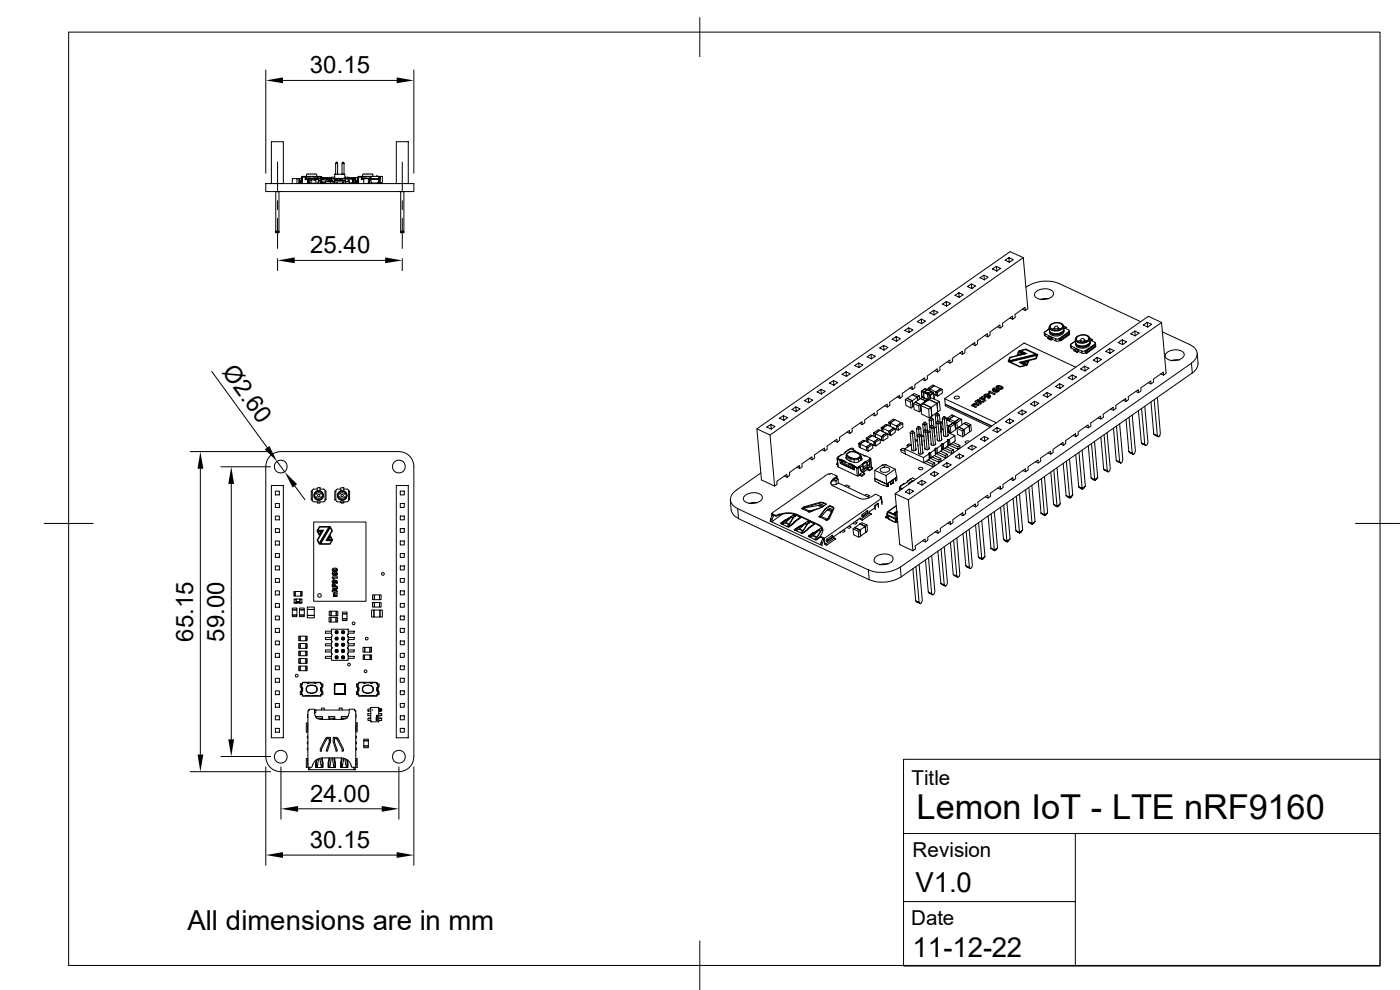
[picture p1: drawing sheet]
<svg xmlns="http://www.w3.org/2000/svg" width="297mm" height="210mm" viewBox="0 0 297 210" stroke-linecap="round" stroke-linejoin="round" font-family="sans-serif">
<defs><g id="words">
<text font-size="7.3" x="194.4" y="173.8">Lemon IoT - LTE nRF9160</text>
<g font-size="5.8">
<text x="194.2" y="189.1">V1.0</text>
<text x="39.8" y="197.3">All dimensions are in mm</text>
<text x="193.6" y="203.1">11-12-22</text>
</g>
<g font-size="5.1">
<text x="65.7" y="15.5">30.15</text>
<text x="65.8" y="53.7">25.40</text>
<text x="47" y="78.9" transform="rotate(54 47 78.9)">Ø2.60</text>
<text x="41" y="136.1" transform="rotate(-90 41 136.1)">65.15</text>
<text x="47.5" y="136.1" transform="rotate(-90 47.5 136.1)">59.00</text>
<text x="65.8" y="170.1">24.00</text>
<text x="65.7" y="179.9">30.15</text>
</g>
<g font-size="4.4">
<text x="193.4" y="166.5">Title</text>
<text x="193.6" y="181.9">Revision</text>
<text x="193.3" y="196.2">Date</text>
</g>
</g></defs>
<g fill="none" stroke="#000" stroke-width=".21">
<path d="M14.6 6.8h278.2v198h-278.2zM56.4 14.9v21.8M60 17.1h24.2M87.8 14.9v21.8M148.5 3.7v8.3M56.4 38.9h31.4v1.7h-31.4zM57.6 38.9v-8.8h2.5v8.8M58.9 34.4v6.3M62 38.9v-1h1v1M63.3 37.9h.2h-.5h.2M63.9 38.4l.1 .1M63.9 37.9h-.4v.4"/>
<path d="M64 38.3h-.3v.6v-.6h-.3v.6M64 38.2h.1M64 37.7v.4M64 37.6h.1M64 38.2l-.1 .2M64.1 38.1h.1M64.1 38.2l-.1 .2M64.1 37.6v.6M64.1 38.3h.1M64.1 38.8h-.4v.1M64.1 37.4h.1M64.1 37.5v1.4"/>
<path d="M64.2 37.4v.1M64.2 37.5h.6M64.2 37.4h.5M64.2 37.4l-.2 .1v.7M64.7 37.4v.1M64.7 37.4h1M64.8 37.5v.6M64.8 37.8h.1M64.8 38.1h.1M64.8 37.5h.1M64.9 37.8h2.5M64.9 37.5h1"/>
<path d="M64.9 37.5v.3M65 38.1h.2M65 37v.4M65.2 37h-.1M65.3 38.6h.1M65.3 38.3v.2M65.3 38.4v.5M65.3 38.1h-.5M65.5 37.8h.1M65.6 37.8l.1 .1M65.7 38.2h1.3v.7M65.7 37.4h1.8"/>
<path d="M66 38.2v.7M66.2 37.8v.2M66.6 37.8l-.1 .1M66.7 37.8h.1M66.7 38v.2M66.8 37.8h.1M66.8 38v.1M66.8 36.9h.3M66.8 36.9h-1.6M67.1 38.1h.3M67.1 37l.1 .4M67.4 37.8h.1"/>
<path d="M67.4 37.5v.3M67.4 37.5h-1M67.5 38v.1h-.8M67.5 37.5v-.1h.5v.1M67.6 38.4l-.2 .5 .2-.4M67.6 38.4h.1M67.6 38.3v.1M67.6 38.5h.1M67.9 38.5l.2 .4M67.9 38.5h.1M67.9 38.4l-.3-.1v.1M68.1 37.5v-.1l.1 .2"/>
<path d="M68.1 37.4h.1M68.1 37.5h-.6v.3M68.1 38v.9M68.1 37.6h.1M68.1 38.2h.1M68.1 37.5v.3M68.1 38.8l.4 .1M68.2 38.2v.2M68.2 38l.9 .2M68.2 38.1h.1M68.2 37.6l.1 .2M68.2 38v.2"/>
<path d="M68.2 38.2h-.1M68.2 37.7l.1 .1M68.2 38.2l.1 .2M68.3 38.4l-.1 .1M68.6 37.7l-.4-.1 2.1 .1M69 38.7h-.9M69.1 38.2h.1M69.2 38h.1M69.3 37.9l.5 .3-.2-.2M69.8 38v.1M69.8 38.2v.3M69.8 38.2h-.6"/>
<path d="M70.2 38v.5h-1.2v.4M70.2 38.4h.1M70.2 38.3l.4 .1M70.2 38.4l-.1 .5 .1-.4M70.2 38.5h.1M70.2 38.3v.1M70.3 38v.3M70.5 38.5h.1M71 38v.4h1.9h-1.9v.4M71 38.8l.6 .1M71 38.8v.1M71 38.5h-.4l.1 .4"/>
<path d="M71 37.8v-.8h2.2v.8M71 37.6h-.7v.2M71.2 34.6l.2-.2 .2 .2M71.2 38l-.2 .1M71.5 38.8v.1M71.5 38h.1M71.5 37.9l-.5 .3h.6M71.6 38.2h.1M71.6 34.6h-.4v2.4M71.6 34.6v2.4M72.6 34.6l.1-.2 .3 .2M72.6 37.9l-.9 .3"/>
<path d="M72.9 38.4l-.3 .5M72.9 38.4h.1M72.9 38.3l.3 .1M72.9 38.3v.1M72.9 38.5h.1M72.9 38.5l-.2 .4M73 34.6h-.4v2.4M73 34.6v2.4M73.2 37.6h.7v.2M73.2 38.5l.2 .4M73.2 38.5h.1M73.2 38v.6"/>
<path d="M73.2 38.5h.9M73.9 38v.5M73.9 37.7h2M74.1 38v.8h.7M74.4 38h1v.9M74.4 37.8h1.1v1.1h.3M74.5 38h-9.1v.9M74.5 37.8h-9.2v1.1h-.3M74.6 37.8v.2M74.8 38v.9M75 38v.9M75.1 38v.9h-9.4v-.9"/>
<path d="M75.5 38.4v.2M75.5 38.3v.2M75.5 38.6h.1M75.5 38.6v.3M75.8 38.4l.1 .1M75.9 38.2l-.1 .2M75.9 37.7v.4M75.9 38.2h.1M75.9 37.6h.1M76 38.2l-.1 .2M76 38.1h.1M76 37.6l-.1 .6"/>
<path d="M76.1 37.4h.1M76.1 37.5h.6M76.1 38.8h-.5v.1M76.1 37.5v-.1l-.2 .1v.7M76.1 37.5l-.1 .1M76.1 37.5v1.4M76.1 38.7h-.6M76.6 37.4l.1 .7h.5M76.6 37.4h-.5v.1M76.7 37.4h3.5M76.7 38.1h.2M76.7 37.5h.1"/>
<path d="M76.8 37.5v.3h-.1M76.8 37.8h1.9M76.8 37.5h1M76.9 38.1h.2M77 37l-.1 .4M77.1 36.9h.8M77.2 38.9v-1h.9v1M77.4 37.8v.1M77.5 37.8l.1 .1M77.6 37.8v.1M77.9 36.9h1.1M78.1 38.8h.1"/>
<path d="M78.3 38.7h-.1M78.3 37.5h.4M78.4 38v.1M78.4 38.1l-.1 .6M78.4 38.1h-.3M78.4 38.7l-.1 .2M78.5 37.9h.2M78.5 37.9l-.1 .2M78.7 37.9l-.3 .1M78.7 37.8v.1M78.7 38.1l.1 .7h1.4l.1-.7M78.7 38.1h1.6"/>
<path d="M78.7 37.9v.1M78.7 38.1h-.2l-.1 .7M78.8 37.9h1.5M78.8 37.4l-.1 .5M79 37h.1M79.1 37v.4h-.1M79.8 37.4h.1M79.9 37.4h.1M80 37.4h.1M80 38.8v.1M80.2 37.4h.4v.5v-.5h.5v1.5M80.2 37.4l.1 .1"/>
<path d="M80.2 38.8h.2v.1M80.3 37.9v.1M80.3 37.5v.4h.2M80.3 38.1h.2M80.5 37.9l.2 .8M80.5 38.1l.1 .7M80.6 38.9h.1M80.6 38.7l.1 .2M80.7 38.9h.2M80.7 38.7h.1M80.8 38.8h.2v.1M84.1 38.9v-8.8h2.5v8.8"/>
<path d="M85.3 34.4v6.3M58.5 40.6v8.8h.7v-8.8M58.5 49.1h.7M58.9 42.6v1.9M58.9 46.3v6.4M58.9 54.9v2.5M62.5 55.2h19.2M85 40.6v8.8h.7v-8.8M85 49.1h.7M85.3 42.6v1.9M85.3 46.3v6.4M85.3 54.9v2.5"/>
<path d="M207.9 58.9l.8-.5 .1 1zM208.7 58.4l.9 .4-.8 .6M211.4 56.5l.9 .4-.8 .6-.9-.4 .8-.6 .1 1M213.2 55.2l.8-.5 .1 .9zM214 54.7l1 .4-.9 .5M217.1 54.7l-2.8-1.3-53.7 37.6 .9 10.8 2.8 1.3M44.9 78.8l11.8 16.2M178.6 79.4l.9-.5 .1 .9zM179.5 78.9l.9 .4-.8 .5M181.3 77.6l.9-.6v1zM182.2 77l.8 .4-.8 .6M184 75.7l.8-.6 .1 1z"/>
<path d="M184.8 75.1l.9 .5-.8 .5M186.6 73.8l.9-.5v1zM187.5 73.3l.9 .4-.9 .6M189.3 72l.8-.6 .1 1zM190.1 71.4l.9 .4-.8 .6M191.9 70.1l.9-.5 .1 .9zM192.8 69.6l.9 .4-.8 .5M194.6 68.2l.9-.5v1zM195.5 67.7l.8 .4-.8 .6M197.3 66.4l.8-.6 .1 1zM198.1 65.8l.9 .5-.8 .5M198.3 78.6l.6 .3"/>
<path d="M199.9 64.5l.8-.5 .1 .9zM200.7 64l1 .4-.9 .5M201 76.8l.5 .2M202.6 62.7l.8-.6 .1 1zM203.4 62.1l.9 .4-.8 .6M203.6 74.9l.6 .3M205.2 60.8l.9-.6 .1 1zM206.1 60.2l.9 .5-.8 .5M206.3 73l.6 .3M209 71.2l.6 .3M211.6 69.3l.6 .3M214 76.8l6.2-1.6-.4 .9-3.3 .8 1.3 .6-1.4 .4z"/>
<path d="M214.1 76.5h.1M214.2 75.8h.1M214.2 75.8l3.3-.8-1.3-.6 1.4-.4 2.4 1.2-6.1 1.5zM214.2 67.4l.6 .3M214.3 76.8h.1M214.3 76.8l5.7-1.4-.3 .6-3.5 .9 1.3 .6-1.1 .3zM214.3 75.9l3.5-.9-1.3-.6 1.1-.2 2.2 .9-5.7 1.4zM216 75.2h.1M216.1 74.5l1.1 .5-1.4 .4zM216.1 74.5h.1M216.2 74.6l.7 .4-.9 .2zM216.4 77.7v.1"/>
<path d="M216.5 76.9h.1M216.5 74.4h.1M216.8 76.9l1.5-.3-.4 .8zM216.9 74.9v.1M216.9 65.6l.6 .3M217.1 77l1-.3-.3 .6zM217.5 75h.1M217.5 77.5h.1M217.6 74v.1M217.6 60.9a7.7 7.7 0 0 1 7.1-.7l17.3 8M217.8 77.3h.1M218.1 76.7v.1"/>
<path d="M219.6 62.1a2.76 2.76 0 0 1 3.8-.1 1.43 1.43 0 0 1-1.6 1.5 1.88 1.88 0 0 1-2.3-.9zM219.7 76v.1M219.8 75.1v.1M220 75.4h.1M221.5 70.5l1.1-.7-.9 .6-.2 .3 .2 .1M221.5 70.7l.1 .4 .1 .1M221.6 70.5h.1M221.7 70.8l2.3 1.1v.4l-.8-.3M221.7 70.8v.4M221.7 71.2l.6 .3M222.2 71.6l.1 .2 .7 .3 .2-.1M222.5 63.4l-.9-.1-1 .2"/>
<path d="M222.5 69.5l.1 .6M222.8 69a1.73 1.73 0 0 1 2.8 .1 1.65 1.65 0 0 1-2.9 .3zM222.9 69a1.66 1.66 0 0 1 2.5 .1 1.54 1.54 0 0 1-2.2 .8l-.2-.2a.51 .51 0 0 1-.1-.7zM222.9 71.9l.1 .2M223.1 70.7h.1M223.2 71.8l-.3 .1-.7-.3 .3-.2 .7 .4v.2M223.7 69.7h.1M223.7 69.7l-.1-.1-.4 .2M223.7 69.6l.1 .4M223.8 69.3a.33 .33 0 0 1 .5-.1 .33 .33 0 0 1 0 .5h-.5zM224.5 69.8l.3 .1M224.5 69.6l.5 .2"/>
<path d="M224.5 69.6v.3M224.7 71.8l-.7 .1M224.7 72.3h-.6M224.8 72l.2 .3-.2-.1M225 72.1l1.9-1.3v.2l-1.9 1.3M225.1 68.6h.1M225.1 68.6a.74 .74 0 0 1 .5 .9 .74 .74 0 0 1-.7 .6 1.62 1.62 0 0 1-2.3-.7l.4-.7M225.3 70.5a2.37 2.37 0 0 1-2.1 .2M225.7 69.9a1.51 1.51 0 0 1-2.1 1.1l-.6-.2-.3-.6M225.7 69.2l.5 .2M225.7 69.2v.6M225.7 70.1a1.85 1.85 0 0 1-2.9 .3"/>
<path d="M225.7 69.8a1.83 1.83 0 0 1-3 .5l-.1-.2M225.7 70.3a1.83 1.83 0 0 1-3 .4l-.1-.4M225.7 70.1l.1 .2M226.1 69.7l.1-.3-.5 .3 .2-.1 .8 .4M226.7 70l.2 .1-.2 .3M226.7 70.4l-2 1.4M226.7 70.4l.1 .3M226.9 70.1l-.1 .7M226.9 70.8l-.2-.1-1.9 1.3-.1 .3v-.5M227.1 73.2v.5l.2 .1M227.1 73.1v.1M227.2 73.4l.1 .5 .6 .2"/>
<path d="M227.2 73.4l2.3 1.1 .1 .4M227.5 79.5l.8 .5-.8 .6-.9-.5 .9-.6v1.1M227.8 74.2v.2l.7 .4 .3-.3M228.1 72.1v.5M228.1 72.3l-1 .8M228.1 72.4l-.9 .6-.1 .2 .1 .2M228.2 72.9v.3M228.2 77.9l-10.9-5.1-16.9 11.8 11 5.1M228.4 71.5a1.73 1.73 0 0 1 2.7 .2 1.65 1.65 0 0 1-2.9 .3zM228.5 71.5a1.66 1.66 0 0 1 2.5 .2 1.54 1.54 0 0 1-2.2 .8l-.2-.2a.51 .51 0 0 1-.1-.8zM228.5 74.5v.3M228.8 74.3l-.3 .2-.7-.3 .2-.2 .8 .3v.2"/>
<path d="M228.8 74.5l.8 .4M229.3 72.3h.1M229.3 72.3l-.2-.1-.4 .2M229.3 72.2v.4M229.4 71.9a.33 .33 0 0 1 .5-.1 .33 .33 0 0 1-.1 .5h-.5zM230.1 72.3l.3 .2M230.1 72.2l.4 .1M230.1 72.1v.5M230.1 77.7l.9 .4-.8 .6-.9-.4 .8-.6 .1 1M230.2 74.4l.1 .5M230.2 74.4l-.6 .1M230.3 74.9h-.7"/>
<path d="M230.3 74.6l.3 .3-.3-.1M230.5 74.7l2-1.3v.2l-1.9 1.3M230.6 71.2a.75 .75 0 0 1 .6 .8 .75 .75 0 0 1-.8 .6 1.62 1.62 0 0 1-2.3-.6l.5-.7M230.8 73.1a2.4 2.4 0 0 1-2.2 .2M230.8 73.1h.1M231.2 72.5a1.51 1.51 0 0 1-2.1 1.1l-.6-.2-.3-.6M231.2 71.8a1.52 1.52 0 0 1-2.1 1.6l-.5-.2-.4-.6M231.2 71.8l.5 .2M231.2 72.7a1.85 1.85 0 0 1-2.9 .3M231.3 72.9a1.83 1.83 0 0 1-3 .4l-.1-.2M231.3 72.6v.3M231.6 72.3l.1-.3-.4 .3 .1-.1 .9 .4"/>
<path d="M232.2 72.6l.2 .2-.1 .2M232.3 73l-2.1 1.4M232.3 73v.3M232.4 72.8v.6M232.5 73.4l-.3-.1-1.9 1.3v.3M232.7 75.8l1 .4-.9 .6-.9-.4 .8-.6 .1 1M235.4 74l.9 .4-.8 .6-.9-.5 .8-.5 .1 1M238.1 72.1l.9 .4-.8 .6-1-.4 .9-.6 .1 1M240.7 70.2l.9 .5-.8 .5-.9-.4 .8-.6 .1 1M243.4 68.4l.9 .4-.8 .6-.9-.4 .8-.6 .1 1M246.3 79.3l.5 .3M246.4 68.4l-2.8-1.3-53.7 37.6 1 10.8 2.8 1.3"/>
<path d="M246.6 70.4l5.8 2.7a2.06 2.06 0 0 1 1.6 1.8 2.06 2.06 0 0 1-1.2 2.1M247.3 75.1a2.76 2.76 0 0 1 3.9-.2 1.43 1.43 0 0 1-1.7 1.6 1.88 1.88 0 0 1-2.3-1zM250.2 76.4l-.9-.1-.9 .2M252.9 79.1l-61.7 43.3M252.9 79.1l-.1-2.1-61.8 43.3M254 74.9l.2 2.1-.2 .8-.4 .7-.7 .6M40.3 95.8h17.1M42.5 99.4v60.7M46.9 99h10.5M57.3 96.7a3.1 3.1 0 0 1 2.3-.9h25a3.2 3.2 0 0 1 3.2 3.2v61.5a3.2 3.2 0 0 1-3.2 3.2h-25a3.2 3.2 0 0 1-3.2-3.2v-62a3 3 0 0 1 .9-1.8zM58.8 97.9l1.6 2.2M160.6 91l2.8 1.3"/>
<path d="M162.7 90.6l.8-.6 .1 1zM163.4 92.3l53.7-37.6 1 10.8-.6 .4v-.7l-2.2 1.5 .1 .7-.6 .3v-.6l-2.1 1.5v.6l-.5 .4-.1-.7-2.1 1.5 .1 .7-.5 .4-.1-.7-2.2 1.5 .1 .6-.5 .4-.1-.7-2.1 1.6v.6l-.5 .4v-.7l-2.2 1.5 .1 .7-.6 .3v-.6l-2.2 1.5 .1 .6-.5 .4-.1-.7-2.1 1.6 .1 .6-.6 .4v-.7l-2.1 1.5v.7l-.5 .3-.1-.6-2.1 1.5v.6l-.5 .4-.1-.6-2.1 1.4 .1 .7-.5 .4-.1-.7-2.1 1.5v.6l-.5 .4-.1-.6-2.1 1.5 .1 .6-.6 .4v-.6l-2.1 1.4v.7l-.5 .3-.1-.6-2.1 1.5v.6l-.5 .4-.1-.6-2.1 1.5 .1 .6-.5 .4-.1-.7-2.1 1.5v.7l-.5 .3v-.6l-2.2 1.5 .1 .6-.6 .4v-.6l-2.1 1.4v.7l-.5 .4-.1-.7-2.1 1.5v.6l-.5 .4zM163.5 90l.9 .5-.8 .5M165.4 88.7l.8-.5 .1 1zM166.2 88.2l.9 .4-.8 .6M168.8 86.3l1 .4-.9 .6-.9-.4 .8-.6 .2 1M169 99.1l.6 .3M170.7 85l.8-.5 .1 .9zM171.5 84.5l.9 .4-.8 .5M171.7 97.2l.6 .3M173.4 83.1l.8-.5v1zM174.2 82.6l.9 .4-.9 .6"/>
<path d="M174.4 95.4l.6 .3M176 81.3l.8-.6 .1 1zM176.8 80.7l.9 .5-.8 .5M177 93.5l.6 .3M177.6 97.2l.6 .3M177.6 97.3l.2 1.8M177.6 97.2l.1 .2M177.7 98.2l-.2 .2M177.7 98.5l-.2-.1 .2 .3M177.8 96.9h.1M177.8 96.9v.1M177.8 96.9l.1 .1"/>
<path d="M177.8 99.1l4.1 1.9-.2-1.7M177.8 97l-.2 .2v.1l.6 .3v-.1M177.9 96.9l-.1 .1M178.2 97.6l-.5-.2 .1 1.7M178.2 97.5h.2M178.2 97.6h.1M178.3 98.3l3 1.4-.1-.6 .1-.1M178.3 97.6h.1M178.3 97.6h-.1l.1 .7 .3-.3M178.5 97.6l.8 .4M178.5 98h.1M178.6 97.7l.9 .5"/>
<path d="M178.6 97.7v.3M178.6 97.6v.1M178.6 98l2.4 1.2M178.6 96.4l-.8 .5M178.6 96.4l-.7 .5M178.6 98.3v.1M178.7 98.4l.1 .1M178.7 98.2h.1M178.7 98.1v.1M178.7 98.2l.1 .2M178.8 98.5l2 .9M178.8 96.4h-.2"/>
<path d="M179.2 97.8l.1 .1M179.2 97.8l-.7-.3v.5M179.2 97.8l.1 .2M179.3 98h.1M179.3 96h.1M179.3 96v.1M179.3 96.1l-.4 .3M179.4 95.9l-.1 .1M179.4 95.9h.1M179.4 98h.1M179.4 98.1l.1 .1M179.4 97.9v.1"/>
<path d="M179.5 98l.5 .3M179.5 98v.2M179.5 96.6l.2 .2M179.5 97v.2M179.5 96.6v.6M179.6 97.2v.1M179.6 96.9l-.1 .2 .1 .2 .7 .5 .9 .3M179.7 96.8l.4 .4M179.7 96.8v.6M179.7 91.7l.6 .2M179.8 96.6l-.1 .2M179.8 96.2l-.1 .3 .5 .4"/>
<path d="M180 98.3h.3M180 98.4l.3 .1M180 98.4l1 .5v.3M180 98.3v.1M180.1 95.4l-.8 .5M180.1 95.4l.3-.2 1.1 .6M180.1 95.4l-.7 .5M180.1 97.2l.4 .1M180.1 95.9l-.5 .5-.1 .2M180.1 97.2v.5M180.2 95.3a.5 .5 0 0 1 .5-.2 .5 .5 0 0 1 .4 .3l-.1 .1M180.2 95.9l-.1 .1"/>
<path d="M180.2 95.9l-.5 .3M180.2 98.4h.2M180.2 98.3l.1 .2M180.3 97l-.1 .1M180.3 96.9l1 .4 .6-.1M180.3 98.5l.2 .1M180.5 97.3l.7 .2v.6M180.5 97.3l.1 .6M180.6 97.2v.1M180.8 99.4h.4M180.9 95.8l.7 .2M181 99.2h.2"/>
<path d="M181 95.8l-.8 .2M181 98.8h.2M181 95.8h-.5l-.4 .1M181 95.8l1.1 .3M181.2 99.1l.5 .2M181.2 98.8v.1M181.2 98.9l.1 .1M181.2 99.4h-.4M181.2 99.4h.1M181.2 99.5h.1M181.2 98.8l-.8-.4 .8 .4v.1M181.3 98.9l.6 .4z"/>
<path d="M181.3 97.3l-.1 .1a.62 .62 0 0 0 .9 0M181.4 95.8l.5 .2M181.5 95.7v.1M181.5 95.8l.2 .1M181.7 96l.2 .2M181.7 95.9l1.4 .7M181.7 99.3h.3M181.9 95.9v.1M181.9 96.1l.5 .4M182 96.2h.1M182 99.3l.2 1.6M182.1 96.1l.4 .4"/>
<path d="M182.1 97.4l.4-.3 .1 .6M182.1 97.4l.1 .6M182.1 99l-.2 .2M182.1 99v.1M182.1 99.1l-.2 .2M182.2 98l-.5 .1h-.5M182.2 99h-.1M182.2 99.1h-.1M182.2 99l.3 .1M182.3 99.1l-.3 .2M182.4 99.1h.1M182.4 96.9l.1 .2"/>
<path d="M182.4 96.9l-.4 .3 .1 .2M182.4 99.1l.1 .7M182.4 89.8l.5 .3M182.4 99.1l.1 .1M182.5 99.1v.1M182.5 99.2l.2 .6M182.5 96.5l-.1 .4M182.5 96.5l.2 .3M182.5 99.8h.2M182.5 99.8h.1M182.6 99.8h.1M182.6 99.8l.4 .2"/>
<path d="M182.7 96.8l.1 .6M182.7 96.8l-.2 .3M182.7 97l.1 .1M182.8 97.1l.1 .1-.1 .3-.6 .5M182.8 97.4l-.1 .2M182.8 97.1l.1 .3M182.9 98.5l-.7 .5M182.9 98.5l.1 .3M183 98.6l.8-.6 .2 .5-.8 .6-.2-.3M183 98.3l-.1 .2M183 98.5h-.1M183 100v.2"/>
<path d="M183 98.3v.2M183 98.8l-.5 .4M183 98.8l.2 .6M183.1 99.4h.1M183.1 96.5l.1 .1M183.2 96.6l.2 .1M183.2 99.4l-.5 .4M183.2 99.1v.3M183.3 96.6l.3 .1M183.3 99.7l-.3 .3-.3-.2M183.4 96.7h.3M183.5 98l-.5 .5"/>
<path d="M183.5 98l-.5 .3M183.5 99.4l-.2 .3M183.7 97.9l-.2 .1M183.7 96.7l1 .5v.1M183.7 98l-.2 .1M183.7 97.9v.1M183.7 97.9l.2 .3M183.7 98h.1M183.8 98h.1M183.8 93l.9-.8 .3 .2-.9 .7v.7v-.7l1.3 .6 1-.7 .3 .2M183.8 98l.1 .1M183.8 93.7v-.7l.3 .1 .9-.7 1.4 .6-1 .7 .1 .8-.7-.4-1 .7-1.3-.6v.8l1.4 .6-.1-.8 1-.7-1.3-.6-1 .7-.3-.1v.7l.3 .2v-.8l1-.7-.4-.1-.9 .7"/>
<path d="M183.9 98.1h.1M183.9 98.1v.1M183.9 99.3l.1 .3-.9 .6M183.9 98.2l.1 .2M183.9 99.3l.1 .4v-.2M184 99.5l.7-.5 .4 .2-.6 .5zM184 98.5l.1 .4-.9 .5M184.1 95l-.3-.2 .1 .8 .3 .2M184.1 95l1-.7 .1 .7-1 .8zM184.4 97.4l.1 .1M184.4 98.6l-.3 .2M184.4 98.6a.58 .58 0 0 1-.7 .7l-.1 .1"/>
<path d="M184.5 99.7v.2M184.5 97.4l-.1 .1M184.5 97.7l-.1 .9M184.5 97.7l-.6 .5M184.5 97.7l-.1-.2-.7 .4M184.7 97.2l-.3 .2M184.7 97.3l-.3 .3M184.7 97.3l.1 1.8M184.8 99.1h.1M185 87.9l.6 .3M185.1 99.2v.2l-.6 .5-.5-.3M185.4 92.6l-.1-.8 .4 .2 .9-.7 1.4 .6-1 .7 .1 .8-.4-.2"/>
<path d="M185.6 99.8l2.4 1.1M185.7 93.9l1-.7 .1 .7-1 .7zM185.7 93.9l-.3-.2 .1 .8 .3 .1M186.9 99.4a1.33 1.33 0 0 1 1.9 .2 1.19 1.19 0 0 1-2.1 .1zM186.9 90.7l1.1-.7 .3 .2-1.1 .6 .1 .8-.1-.8 1.4 .7 1-.7 .3 .1M187 91.4l-.1-.7 .3 .1 1.1-.6 1.3 .6-1 .7 .1 .7-.7-.3-1 .7-1.3-.6v.7v-.7l.9-.7-.2-.2-1.1 .7M187.2 98.7l-1.6 1.1v1.7M187.2 98.7l.8-.1 1.9 .9 .3 1.7M187.3 92.8l1-.7 .1 .7-1 .7zM187.3 92.8l-.3-.2 .1 .8 .3 .1M187.5 99.1h.1M187.6 99v.1"/>
<path d="M187.7 86.1l.6 .3M187.9 98.6h.1M187.9 98.6l-.7 .1M188.6 89.6l.9-.7 .4 .1-1.1 .7 .1 .8-.1-.8 1.4 .7 1-.7 .3 .1M188.6 90.3v-.7l.2 .1 1.1-.7 1.3 .7-1 .7v.7l-.3-.1M188.9 91.7l1-.8v.8l-.9 .7zM188.9 91.7l-.3-.2 .1 .7 .3 .2M189.9 99.5l-1.9 1.4 .1 1.8 2.1-1.5M190.3 84.2l.6 .3M190.5 90.5l1-.7 .1 .8-1 .7zM190.5 90.5l-.3-.1v.7l.4 .2M191.1 95.4l.9 .4"/>
<path d="M192.1 84.8l1.1 .5 .1 1.3-1.1-.6zM192.1 96.3l3.9 1.9 .5-.3M192.1 96.3l-.9-.4-.1-.5 .4-.3 4.4 2 .1 1.1 1.9 .8v-.5M192.4 94.4l.4 .2M193 82.3l.6 .3M193.2 85.3l.3-.3 .2 1.3-.4 .3M193.3 94.4h-.2l-1.2 .9 .2 1M193.3 94.4l-.4-.3-.5 .3 .1 .5M193.4 91.5l.3-.1-.2 .2zM193.4 91.5l-.3 .3M193.5 91.6l.1 .4-.5-.2 .3 3.7 .1 .1M193.7 91.4l.3 .3"/>
<path d="M193.8 85.6l1.1 .5 .1 1.3-1.1-.5zM194.1 93.3l.5 .1M194.2 95.5l-.2-3.8-.4 .3 .3 3.6M194.3 95.2l.1 .1a.5 .5 0 0 1-.5 .3 .5 .5 0 0 1-.5-.4M194.6 93.5l-.4 .2M194.7 90.6l-.3 .3M194.7 90.6l.3-.1zM194.7 94.3l.1 .3M194.8 92.2h.4zM194.9 90.6v.5l-.5-.2 .2 1.6 .2-.3M194.9 86.1l.4-.2 .1 1.2-.4 .3M194.9 99.3l.3-.2 .5 .2a.43 .43 0 0 1-.4 .4 .43 .43 0 0 1-.4-.4z"/>
<path d="M195 92.2v.5l-.4-.2 .3 3.7 .1 .1M195 92.1l-.1-1 .4-.3 .4 3.6M195 84l-1.1-.5-.4 .2 1.1 .5 .1 .8-.1-.8-1.1 .8-1.1-.5-.3 .3M195 90.5l.3 .3M195.1 84.7l-.1-.7-.4 .2-1.1-.5-1.1 .8 1.1 .5 .2 1.3 .2-.2M195.2 92.2l.3 .2M195.3 86l1.7 .8 .1 1.8-1.6-.8zM195.5 83.1l.1 1.1M195.5 92.3l.5 .2M195.5 83.1h.1M195.5 83.1l.4 .2M195.6 84.2h.1"/>
<path d="M195.6 84.2l.4 .2M195.6 94.2l.1 .3M195.6 84.2l1.4 .6M195.7 80.5l.5 .3M195.7 96.2l-.2-3.8-.5 .3 .4 3.7M195.7 95.9l.1 .1a.5 .5 0 0 1-.5 .4 .5 .5 0 0 1-.4-.5M195.9 83.3l.1 1.1M195.9 97.1l1.2-.8v1.1l-.2 .2M195.9 83.3l.9 .4M196 83.2l.9 .4M196 83.2h-.1M196 92.6l-.5 .2"/>
<path d="M196 84.4l.9 .4M196 84.3v.1M196 89.6l-.3 .4M196 89.6h.3zM196 93.4l.1 .2M196.2 83.2h.2M196.2 91.2h.3zM196.2 89.7v.5l-.5-.2 .2 1.6 .3-.4M196.2 82.5l-.7 .5M196.3 83.2h-.1M196.3 83.1v.1M196.3 83.2h.1"/>
<path d="M196.3 82.5h.1M196.3 82.5l-.8 .5 .5 .2M196.3 82.5l.4 .2M196.3 91.1l-.1-.9 .4-.3 .4 3.6M196.3 83.3l.2 .1M196.3 83.1v.2M196.3 83.2v.1M196.3 83.3h.1M196.3 91.3l.1 .5-.5-.2 .3 3.6 .1 .2M196.3 89.6l.3 .3M196.4 83.3h.1M196.4 83.3h.1z"/>
<path d="M196.4 83.2v.1M196.4 83.2l.1 .2M196.5 83.3h-.1M196.5 97.9l1.4 .6 .4-.3v.5l-.4 .3M196.5 91.2l.3 .3M196.5 83.3h.1M196.6 83.4h.3M196.6 83.4l.2 .1M196.6 83.3v.1M196.6 83.3l-.1 .1M196.6 83.2v.2M196.6 83.3h.1"/>
<path d="M196.6 83.2l.1 .2M196.6 83.4h.1M196.7 83.4h.1M196.7 82.7h.1M196.7 83.3h.1M196.7 83.3h-.1M196.7 83.3v.1M196.8 83.5h.1M196.8 83.4h.1M196.8 83.4v.1M196.8 84.8l-1.1-.5-.4 .2 1.1 .5v.3v-.3l-1.1 .9-1.1-.6-.4 .3M196.8 85v-.2l-.4 .2-1.1-.5-1.1 .8 1.1 .6 .1 1.2"/>
<path d="M196.8 83.4h-.1M196.8 83.4v.1l.1-.1M196.8 91.4l.5 .2M196.8 83.7l.4 .2M196.8 83.7l.1 1.1M196.8 83.4l.1 .1M196.9 83.5h.1M196.9 83.6l.4 .2M196.9 83.4h-.1M196.9 83.7h-.1M196.9 97.6l-.4 .3M196.9 97.6l1.4 .6"/>
<path d="M196.9 82.4l1-.7 .3 .1-1 .7v.4v-.4l1.3 .6 1.1-.6 .3 .1M196.9 84.8h.1M196.9 93.3l.1 .3M196.9 82.8v-.4l.3 .1 1-.7 1.4 .7-1.1 .6 .1 .8-.5-.2M197 95.3l-.2-3.8-.4 .3 .3 3.6M197 86.8l.5-.4 .2 1.9-.6 .3M197.1 95h.1a.5 .5 0 0 1-.5 .4 .5 .5 0 0 1-.5-.4M197.2 96l.1 1.1M197.2 97.1l2 1v-.5M197.2 83.9h.1M197.2 83.9l.1 .7M197.3 83.8v.1"/>
<path d="M197.3 83.8l-.1 .1M197.3 91.7l-.5 .1M197.4 88.7l.3-.1-.2 .2zM197.4 88.7l-.3 .3M197.4 92.5v.2M197.4 96l-.4 .1 .1 .2M197.5 90.3h.3zM197.5 88.8l.1 .4-.5-.2 .1 1.6 .3-.3M197.6 83.1h.1M197.7 90.2l-.1-1 .4-.3 .3 3.6M197.7 83.1l-1-.4-.7 .5M197.7 90.4v.4l-.5-.2 .5 3.8"/>
<path d="M197.7 88.6l.3 .3M197.8 96.9l-.7 .3M197.8 96.9l1.4 .7 .4-.3v.5l-.4 .3M197.8 90.3l.3 .3M198 83.3l-.7 .5M198 83.3h.1M198 83.3v.1M198 83.3l-.4-.2-.8 .5M198 83.4h.1M198.1 83.4l-.7 .5v.6M198.1 83.4l.1 1M198.1 83.4l.1 1.1"/>
<path d="M198.2 84.5l-.2 .1M198.2 84.4v.1M198.2 96.6l.3-.1-.1-1.1-1 .6 .1 1.1M198.2 96.6l-.4 .3M198.2 96.6l1.4 .7M198.3 92.4v.3M198.4 94.4l-.3-3.8-.4 .2 .3 3.7M198.4 94l.1 .1a.5 .5 0 0 1-.5 .4 .5 .5 0 0 1-.5-.4M198.5 95.1l.1 1.1M198.5 96.2l2.1 1-.1-.6M198.6 90.6l-.4 .3M198.7 87.8l.3-.1z"/>
<path d="M198.7 87.8l-.3 .3M198.7 91.5l.1 .3M198.8 95.1l-.5 .1 .1 .2M198.8 87.8l.1 .5-.5-.2 .1 1.6 .3-.3M198.8 89.4h.3zM198.9 83.3l1-.7v.8l-1 .6zM198.9 83.3l-.4-.2 .1 .8 .3 .1M199 89.3l-.1-1 .4-.3 .3 3.6M199 89.5v.4l-.5-.2 .4 3.7 .1 .1M199 87.7l.3 .3M199.1 96l-.6 .3M199.1 89.4l.4 .2"/>
<path d="M199.1 96l1.4 .6 .5-.2v.5l-.4 .3M199.3 85.2l-1.7-.8-.5 .4 1.7 .8 .1 1.8 .6-.4-.2-1.8-.5 .4-1.7-.8-1.3 .8 1.7 .8 .2 1.9 1.2-.9-.1-1.8-1.3 .8-1.7-.8-.5 .4M199.6 95.7l.2-.2-.1-1.1-.9 .7 .1 1.1M199.6 95.7l-.5 .3M199.6 95.7l1.4 .7M199.6 89.6l.4 .2M199.6 91l.5 .3M199.6 91.4v.3M199.7 93.4l-.2-3.8-.5 .3 .3 3.7M199.7 93.1l.1 .1a.5 .5 0 0 1-.5 .4 .5 .5 0 0 1-.5-.5M199.9 95.2l2 1-.1-.5M199.9 94.1v1.2"/>
<path d="M199.9 89.4l-.3 .2 .1 1.3 .4 .2M200.1 94.1l-.5 .2 .1 .1M200.2 88.4h.2zM200.2 88.4l-.3 .4M200.3 88.5l.1 .5-.5-.2 .3 3.6 .1 .2M200.4 84.6l.1 1.2 9.9 4.6-9.9-4.6v.3l9.6 4.5M200.4 95.1l1.4 .6 .5-.3v.5l-.4 .3M200.4 95.1l-.6 .2M200.4 88.4l.4 .3M200.8 89l.2 .1-.2 .1 .2-.1 1.2 .6-1 .7 .1 1.3M200.9 94.8l1.4 .6M200.9 94.8l.2-.2-.1-1.1-.9 .6 .1 1.2"/>
<path d="M200.9 94.8l-.5 .3M200.9 98.2l.9 .4-.8 .6-1-.4 .9-.6 .1 1M200.9 90.3l.7 .3M201 88.7l2 1M201 92.5l.1-.2-.3-3.6-.4 .3 .3 3.6M201 89.1v-.4l1-.7 .4 .2-1 .7v.4v-.4l1-.7 1.2 .6-1 .7 .1 1.2M201 91.7l1.6 .7M201 91.5l.3 .2M201.1 92.2h.1a.5 .5 0 0 1-.5 .4 .5 .5 0 0 1-.5-.4M201.2 93.2l-.2 .1v.2M201.2 93.2h.2M201.2 93.2l.1 1.1"/>
<path d="M201.2 94.3l2 1v-.5M201.3 91.7l.4 .2M201.6 90.6l1-.7 .1 1.2-1 .8zM201.8 94.1l-.7 .3M201.8 94.1l1.4 .7 .4-.3 .1 .5-.5 .3M202.2 93.9l-.4 .2M202.2 93.9l1.4 .6M202.6 92.4l-1.2 .8 .1 1.1M202.6 92.4v1.1l-.4 .4M202.6 84.2l.3-.2 .6 .2a.56 .56 0 0 1-.5 .5 .56 .56 0 0 1-.6-.3zM202.6 89.9l-.4-.2-1 .7 .1 1.3M202.7 90.7l.3 .2"/>
<path d="M202.7 90.7h.1M203 89.7l1-.8 .1 1.2M203 89.7l.1 1.1M203 90.8l1.1 .6 .2 1.3-1.1-.5zM203.5 96.3l.9 .4-.8 .6-.9-.4 .8-.6 .1 1M204 88.9l-.4-.1-1 .7 .1 1.2M204.1 91.4l.4-.3 .1 1.3-.3 .3M205.7 93.7l-.4-.2-.5 .2 .1 .2 .3 .1M206 90.1l-1.1-.5-.4 .2 1.1 .5 .1 1.3 .4-.2-.1-1.3-.4 .2-1.1-.5-1.1 .8 1.1 .5 .1 1.3 1.1-.8-.1-1.3-1.1 .8-1.1-.5-.4 .2M206.2 94.4l.9 .5-.9 .6-.8-.5 .8-.6v1.1M206.2 85.9h.1M206.4 85.8v.1"/>
<path d="M206.4 85.9v.1M206.5 85.7h.1M206.6 85.9v.1M206.8 86.1h.1M206.8 85.2l.6-.4 .5 .1a.52 .52 0 0 0 .8 .2l.1 .1-.2 .1-.9 .1 .5 .2-.2 .2zM206.8 85.6l-.7 .4 .9 .4 .2-.1-.4-.2a.18 .18 0 0 1-.2-.3 .18 .18 0 0 1 .3 0l.6 .3 .2-.2-.6-.3M206.8 85.6h.3M206.8 85.6h.1M207.1 85h.1M207.1 85.6v.1M207.2 85.1h.1a.18 .18 0 0 1 .3-.2 .18 .18 0 0 1 0 .3zM207.5 84.8h.1"/>
<path d="M207.6 85.2v.1M207.7 85v.1M207.7 85.3v.1M207.9 84.8v.1M208 85.1h.1M208 84.9v.1M208.7 84.7l.4-.3-.2-.1-.4 .3-.3-.1 .4-.3-.2-.1-.6 .4 1.2 .5 .2-.1-.5-.2M208.8 92.6l.9 .4-.8 .6-.9-.4 .8-.6 .1 1M208.9 83.7h.1M209 83.9h.1M209 83.9v-.1a.21 .21 0 0 1 .4-.1 .21 .21 0 0 1-.1 .4zM209.1 83.6h.1"/>
<path d="M209.1 84h.1M209.3 84v.1M209.4 83.6h.1M209.5 84h.1M209.5 83.9h.1M209.7 83.9h.1M209.7 84.3h.1M209.8 83.1h.1M209.8 83.7l.3 .3M209.8 83.7h.1M209.8 83.7h-.8a.32 .32 0 0 0-.3 .3 .32 .32 0 0 0 .5 .2h.4l.1-.3a.19 .19 0 0 1 .2 .2 .19 .19 0 0 1-.2 .2l-.2 .1 .3 .1 .3-.5M209.9 84.1l-.1 .1"/>
<path d="M209.9 83h.1M209.9 83l1.2 .6-.2 .1-.9-.4v.2h-.3zM210.1 84h.1M210.6 82.5l.3-.2 .2 .1a.24 .24 0 0 0-.3 .2 .24 .24 0 0 0 .2 .3l.1-.3h.5a.32 .32 0 0 1 .4 .3 .32 .32 0 0 1-.5 .3l-.8-.2a.29 .29 0 0 1-.2-.2 .29 .29 0 0 1 .1-.3zM210.7 82.4h.1M210.8 82.7h.1M210.8 82.8h.1M210.9 82.3h.1M211 82.9h.1M211.1 82.6v.1M211.2 82.9v-.1l.5 .1M211.2 82.9v.1"/>
<path d="M211.2 82.9h.1M211.2 83h.4M211.2 83h.1M211.3 82l.4-.2 .8 .2a.33 .33 0 0 1 .2 .4 .33 .33 0 0 1-.4 .2l-.7-.1zM211.4 82.6h.1M211.4 83v.1M211.5 81.9h.1M211.5 90.7l.9 .4-.8 .6-.9-.4 .8-.6 .1 1M211.6 82v.1M211.6 82.1v.1M211.6 83h.1M211.7 82.9l-.1 .1"/>
<path d="M211.7 82.8v.1M211.8 82.6h.1M211.9 81.8h.1M211.9 82.3h.1M211.9 82.3l.4 .1M211.9 82.3h-.1a.18 .18 0 0 1-.1-.3 .18 .18 0 0 1 .3 0l.5 .3-.1 .1M212 82.8h.1M212.3 82.4v.1M212.4 81.9v.1M212.4 82.4h-.1M212.4 82.4h.1M212.5 82.3h.1"/>
<path d="M212.8 82.2v.1M214.2 88.9l.9 .4-.9 .6-.9-.4 .9-.6v1M216.8 87l.9 .4-.8 .6-.9-.4 .8-.6 .1 1M217 99.8l.6 .3M219.5 85.1l.9 .5-.9 .5-.8-.4 .8-.6v1M219.7 98l.6 .2M222.1 83.3l.9 .4-.8 .6-.9-.4 .8-.6 .1 1M222.3 96.1l.6 .3M223.6 99.7l.6 7.6M224.2 99.2l.7 7.6-.7 .5M224.8 81.4l.9 .4-.8 .6-1-.4 .9-.6 .1 1M225 94.2l.6 .3"/>
<path d="M225.6 98.3l.6 6.9 .8 .5 .6-.7M226.2 97.8l.7 7.7M226.9 97.4l.7 7.6-.7 .5M227.7 92.4l.6 .2M228.2 96.4l.7 6.9 .7 .5 .6-.6M228.9 96l.7 7.6M229.6 95.5l.7 7.6-.7 .5M230.3 90.5l.6 .3M230.9 94.6l.6 6.8 .8 .5 .6-.6M231.6 94.1l.6 7.6M232.2 93.6l.7 7.7-.7 .4M233 88.6l.6 .3"/>
<path d="M233.6 92.7l.5 6.8 .3 .3 .7 .3M234.1 99.5l.8 .4M234.2 92.2l.7 7.7M234.9 91.8l.6 7.6-.1 .5-.3 .2-.2-.2M235.6 86.8l.6 .2M236.2 90.8l.6 6.9 .2 .2 .8 .4M236.8 97.7l.7 .3M236.9 90.4l.6 7.6M237.5 89.9l.7 7.6-.2 .5-.2 .3-.3-.3M238.3 84.9l.6 .3M238.9 89l.6 6.8 .9 .6M239.5 95.8l.7 .3"/>
<path d="M239.5 88.5l.7 7.6M240.2 88.1l.7 7.6-.2 .5-.3 .2-.2-.3M241 83.1l.6 .2M241.5 87.1l.6 6.8 1 .6M242.1 93.9l.8 .4M242.2 86.7l.7 7.6M242.9 86.2l.6 7.6-.1 .5-.3 .2-.2-.2M243.6 81.2l.6 .2M244.2 85.3l.6 6.8 .9 .6M244.8 92.1l.7 .3M245.5 84.3l.7 7.6-.2 .6-.3 .2-.2-.3-.6-7.6M9.4 111h10.4"/>
<path d="M49.1 102.7v54.1M57.6 103h2.5v53.5h-2.5zM58.4 104.2h.9v.8h-.9zM58.4 106.8h.9v.9h-.9zM58.4 109.5h.9v.8h-.9zM58.4 112.1h.9v.8h-.9zM58.4 114.8h.9v.8h-.9zM58.4 117.4h.9v.8h-.9zM62.5 103.1l2.2 2.9M66.3 104.1h-.3v1.9h.3M66.5 110.7h11.1v16.9h-11.1zM66.8 105.4h.3l.5 .3 .5-.3h.4"/>
<path d="M66.8 104.8h.3M67.1 104.8l.5-.3 .5 .3M67.3 112.7h.9l-.5 .8zM67.3 104.1v-.6h.6v.6M67.3 103.8h-.8l-.2 .3v2l.2 .4 2.2-.1 .2-.1v-2.4l-.2-.1h-.8M67.3 106.5v.2h.6v-.2M67.4 112.8h.7l-.4 .5zM67.8 111.7h2.1l-2.2 3.7-.4-.8 1.2-2h-1.2zM67.8 111.8h2l-2.1 3.4-.3-.6 1.2-2.1h-1.2zM68.1 104.8h.4M69 104.1h.2v1.9h-.2M70.1 111.7l.4 .9-1.2 2h1.2l-.5 .8h-2.1z"/>
<path d="M70.1 111.9l.3 .7-1.2 2.1h1.2l-.4 .7h-2zM70.1 113.6l.4 .9h-.9zM70.1 113.8l.3 .6h-.7zM71.2 104.1h-.2v1.9h.2M71.2 104.1v2M71.8 105.4h.3l.5 .3 .5-.3h.3M71.8 104.8h.3M72.1 104.8l.5-.3 .5 .3M72.3 104.1v-.6h.6v.6M72.3 106.5v.2h.6v-.2M72.3 103.8h-.7l-.3 .3M72.9 103.8h.8l.2 .1v2.4l-2.3 .2-.3-.4"/>
<path d="M73.1 104.8h.3M74 104.1h.2v1.9h-.2M84.1 103h2.5v53.5h-2.5zM84.9 117.4h.9v.8h-.9zM84.9 114.8h.9v.8h-.9zM84.9 112.1h.9v.8h-.9zM84.9 109.5h.9v.8h-.9zM84.9 106.8h.9v.9h-.9zM84.9 104.2h.9v.8h-.9zM154.9 106.1l.3 2.4 .4 .7 1.1 .8M156.5 107.9l.2 2.1M156.5 107.9l27.7 13"/>
<path d="M156.7 110l27.7 13M157.8 105.4a2.76 2.76 0 0 1 3.9-.2 1.43 1.43 0 0 1-1.7 1.6 1.88 1.88 0 0 1-2.3-1zM160.7 106.6h-.9l-.9 .2M161.4 100.3l-5.2 3.7a2.06 2.06 0 0 0-1.3 2.1 2.06 2.06 0 0 0 1.6 1.8M163.4 110.1h.1M163.5 110.2l-.1 .3M163.5 110h-.1M163.7 108.9v.6M163.7 110.7h.1M163.7 110.7l-.3-.2v.2M163.8 110.3l-.1 .4M163.8 109.3l.3 .1-.4 .9-.2-.1"/>
<path d="M163.8 109.3l-.3 .9M163.9 109.1l-.1 .2M164.2 109.3l-.1 .1M164.6 109.3v.2M165.1 114l.8 .3M165.4 109.3a4.9 4.9 0 0 1 3.6 0M165.4 109.1a4.9 4.9 0 0 1 3.6 0M165.8 114.3h.1M166.1 109l-2.4 1.7 10.7 5M166.4 101l.6 .3M166.6 110.9l.8 .4-.4 .4M166.6 110.9l-.6 .3"/>
<path d="M166.7 110.8l-.1 .1M166.7 110.8l.7 .4M166.7 110.5h.1M167.4 109.9l-.9 .5M167.4 109.9l-1.8 1.1M167.4 111.2l-.1 .1M167.5 110.1l-1.7 1M167.9 109.7l.3 .2M167.9 109.7l-1.2 1.1M167.9 109.7l.3 .2-.8 1.3M167.9 109.7h.1M167.9 109.6l-.5 .4"/>
<path d="M168 109.5l-.6 .4M168.2 109.8l-.1 .1M168.2 109.9h.1M168.2 110l-.7 1.2M168.6 109.3l.1-.1 1.1 .5-2.6 2.1M168.6 109.1l-.2 .2 .3-.2M168.7 109.2v.1M168.8 109.5l-.4 .1-.1 .3M168.8 109.5l-.5 .4M168.8 109.4l-.6-.1-.3 .3M169 109.1l4.6 2.3-4.6-2.1zM169.5 112.3l.8 .3"/>
<path d="M169.5 112.3l-.6 .3M169.6 112.2l-.1 .1M169.6 111.8v.1M170.1 109.7l-2.8 2.1-1.7-.8 .9-.7M170.3 111.3l-1.8 1.1M170.3 111.3l-.8 .4M170.3 112.6l-.4 .4M170.4 112.6h-.1M170.4 111.5l-1.7 1M170.5 107.5v.2M170.6 107.9l-.3 .1M170.6 107.9l1.1 .5"/>
<path d="M170.8 111v.1M170.8 111l.4 .2M170.9 111h.1M170.9 111l-.6 .3M170.9 110.9l-.6 .4M171.2 111.2h.1M171.2 111.2l-.1 .1M171.2 111.3l-.8 1.3M171.2 111.3l-.4-.2-1.2 1.1 .8 .4M171.2 111.3h.1M171.3 110.7l-.5 .3M171.4 110.7l.3 .1"/>
<path d="M171.5 110.7l.2-.1 1.1 .5-2.7 2.1M171.5 110.4l-.3 .3M171.6 110.4l-.3 .3M171.6 111l-.4 .3M171.7 108.6h-.1M171.7 108.4v.2M171.7 110.6v.1M171.7 108.6h.1M171.7 110.9h-.3l-.2 .3M171.7 108.4l-.2 .2M171.7 110.8l-.1 .1M171.9 114l.6-.3 .7 .3"/>
<path d="M172.4 108.4l-.7 .1M172.4 113.1h.1M172.6 113.6l1.1-1.1 .4 .1-.8 1.3M172.6 113.6l.7 .3M172.6 113.2v.1M172.6 113.5l-.1 .1M173 111.1l-2.8 2.1-1.7-.8 1-.6M173.2 114l-.4 .4M173.3 112.7l-1.8 1.1M173.3 112.6v.1M173.3 113.9l-.1 .1M173.4 112.8l-1.7 1.1"/>
<path d="M173.6 111.4l.6 .5 .3 .6M173.6 111.3a1.3 1.3 0 0 1 .7 1.9M173.7 112.4v.1M173.8 112.4h.1M173.8 112.4l.3 .2M173.8 112.3l-.5 .4M173.9 112.2l-2.4 1.5 1.6 .9 1-.7M173.9 109.5v.1M173.9 107.1l-.3 .1M173.9 107.1h.5l.4 .2-.2 .1zM173.9 107.8l-2.2 .6M174 113.7l.8 .7"/>
<path d="M174 106.7l-3.5 1-.3 .3M174 106.6h.6M174 106.7v-.1l-3.5 .9-.4 .4 1.4 .6M174 113.8l-1 .7M174 106.7l.6 .1M174.1 112.6h-.1M174.1 112.6h.1M174.1 112.7h.1M174.1 112.7l-.7 1.2M174.2 115.1l.3 .2M174.2 115.1l-.1 .4M174.2 109.6l-.2 .2"/>
<path d="M174.2 107.7l.2-.1-.8-.4-3 .7M174.2 109.6h.1M174.3 111.9l-.1 .1M174.4 115.7v.1M174.4 111.9l-.2 .1M174.4 112.1h-.3l-.3 .3M174.5 115.3l-.1 .4M174.5 112.2l-.4 .5 .4-.4M174.6 107.4l-.2 .2M174.6 114.2l-.1 .1M174.8 114.4l-.3-.1-.3 .8M174.8 114.4l-.3 .9"/>
<path d="M174.8 107.2v.1M174.8 114.4h.1M174.8 114.4l.1 1M175 108v.1M175.2 107l-.6-.4 .7 .3-.9 .7-2.6 1.1-.3-.2M175.4 110.2l-.2 .1M175.4 110.3l-.1 .1M175.4 114.7l.2 .1M175.4 114.3l.2 .3M175.6 114.6l1-.7 .1 .1-1.1 .8zM175.6 110v.2M175.6 108.2l-1.4 1.4"/>
<path d="M175.6 108.2l.8 .3M175.8 108l-.2 .1M175.8 108l.3-.1 .5 .3-.1 .1zM176 107.2l.1 .2M176 100.5v.1M176 100.6h.1M176.4 102l-.2 .4 .3 .6 5.8 2.7M176.4 102l.4-.5 .8-.5-1.3-.6-.3 .2-.3-.1-12 8.4 .9 .4 .8-.2v.1l-.8 .3-.8-.4v.2M176.4 108.5l-1 1.6-1.2-.5M176.4 102.9l1-.1 .4-.4 6.7 3.2M176.4 102.2l-.1 .4M176.5 108.4l-.1 .1"/>
<path d="M176.5 113.7v-.1l.1 .3M176.6 108.3v.1M176.6 108.2v.1l-1 1.9-.2 .1M176.6 114h.1M176.7 114v-.5l-1.3 .9v.5l.2-.1M176.7 114h.1M176.7 107.6l.2 .3M176.7 107.8l.2 .1-1 2.2-.4 .3-1.8-.8 1.3-1.7 1-.7 .7 .4v.1l-.6-.3-1.1 .7-1.1 1.5M176.8 101.5l.1 .2M176.9 101.6l.2 .1h-.3M177 114.2l.3 .1-1.9 1.4-.4-.2M177.2 101.4l.3 .1v-.2l-1.1 .9v-.2"/>
<path d="M177.3 114.3h.1M177.3 102l.1 .8M177.5 101.5l.3 .1v.8M177.6 101v.6M177.8 101.6l-.5 .4h-.8M178.3 112.9v.2M178.9 112.4l.4 .2-.4 .3-.4-.2M179.2 103.1l.4-.2 .7 .3-.3 .2M180.1 111.6l.5 .2-.4 .3-.5-.2M181 112.2l1.1 .5 .1 1.3-1.1-.5zM181.4 110.7l.5 .2-.5 .3-.4-.2M181.8 110.4h.1"/>
<path d="M181.9 110.4v.1M181.9 110.4h.1M181.9 100.9h.3M182.1 112.7l.4-.3 .1 1.3-.4 .3M182.3 100.6l.7-.4 .4 .2-.6 .4zM182.3 100.6l.1 .2M182.4 110l.1 .2M182.8 100.8v.2M182.9 109.1l.1 .3M182.9 110.3v.1M183 109.4l1.1-.7v.1l-1.1 .8zM183.4 100.4v.2l-.6 .4-.4-.2-.2 .1"/>
<path d="M183.5 105.1l.3-.2 .7 .3-.3 .2M183.9 108.4l.2 .3M183.9 108.4l.1 .1M183.9 111.4l-1.1-.5-.3 .2 1.1 .6 .1 1.2 .3-.3-.1-1.2-.3 .3-1.1-.6-1.1 .8 1.1 .5 .1 1.3 1.1-.8-.1-1.2-1.1 .7-1.1-.5-.4 .3M184.1 108.8v-.5l-1.3 .9 .1 .4h.1l-.1-.1M184.2 105.7l-.9 .2-1-.2M184.2 105.7l1.5-.9 1.3 .6-.3 .2 .3 .1M184.5 108.9l.3 .2M184.8 109.1l-1.9 1.3-.3-.2M184.8 109v.1M185.5 107.8v.2M185.5 107.3h.2v.8"/>
<path d="M185.5 118.4a2.76 2.76 0 0 1 3.9-.2 1.43 1.43 0 0 1-1.7 1.6 1.88 1.88 0 0 1-2.3-1zM185.6 101.5v.6l1.9 .9M185.6 101.5l2.5 1.2M186.2 106.8h.1l-.6 .5M186.3 106.8l.1 .9M186.4 107.6l-.1-.9-.8 .6 .1 .4-1.2 .8 .1 .4-1.9 1.3-.1-.3-5.6 3.9 .1 .4-2 1.3-.1-1.3M186.8 105.7h.2l.1 1.2M187 105.7l.1 1.4M187 105.4l.1 1.2M187 105.7h.1M187 105.7l-12.1 8.5-.9-.5 .3-.4M187.5 103l.7 .3"/>
<path d="M188.1 109.7l-.2-.1 .3 .3M188.1 109.7h.1M188.1 102.7l.3-.2 .1 .6-.3 .2zM188.2 109.4l-.3 .2M188.2 109.2l.4 .9M188.3 109.2v.1M188.3 109.2h-.1M188.3 108.8h-.1M188.3 108.8l-.1 .1-.1 .8M188.3 109.3l.3 .9M188.3 109.3l1.6 .9M188.3 109.6v.3l.1-.1-.1 .1"/>
<path d="M188.3 108.6l-.1 .6M188.3 109.8l-.1 .1M188.4 108.5h.1l-.1 .2zM188.4 108.7l1.5 .6v.6l-1.6-.7zM188.4 108.5l1.8-1.2-1.7 1.2 1.4 .7 .4-.2M188.4 119.6h-.9l-.9 .2M188.6 110.2h.1M188.6 110.2l1.4 .6-.1-.6M188.6 110.2l1.4 .7M188.9 102.2l.5-.4 .1 .6-.5 .3zM189 102.8l-.1-.6-.5 .3 .1 .7h-.2M189 102.7h.1"/>
<path d="M189.7 108.9v.1M189.8 108.9h.1M189.7 108.9h.1M189.8 108.9v.1M189.8 108.9l-.1 .1M189.9 108.9h.1M189.9 108.8v.1M189.9 108.8h.1M189.9 104.7l2.8 1.3M189.9 108.8l-.1 .1M190 108.8h.1M189.9 110v.2"/>
<path d="M189.9 101.4l.3-.2 .1 .6-.3 .2zM190 108.7l-.1 .1M190 110.1h.1M190 108.7l.1 .1M190 108.7h.1M190 108.7v.1M190 110.8l.2-.1zM190 102.1l-.1-.7-.5 .4v.6M190.1 108.7h.1M190.1 108.7v.1M190.1 109.3h-.2h.2M190.1 109.3l.1 .6"/>
<path d="M190.2 108.7h.1M190.2 108.6l-.3 .2M190.2 108.6h.1M190.2 109.9v.2M190.2 110.1v.7M190.2 108.5v.2M190.2 110.8l.3-.2-.3 .2M190.3 108.6h-.1M190.3 109.2l-.2 .1M190.4 109.9l-.2 .2M190.4 109.8h.1M190.4 109.8l-.2 .1"/>
<path d="M190.8 103.5v.6M190.8 103.4l.6 .2M190.8 103.4l.1 .1M191 103.1l.1 .1M191 103.1h.1M191.1 103.2l-.3 .2v.1l.5 .2M191.1 103.1v.1M191.3 103.8l-.4-.2v.4M191.4 103.6v.1M191.4 103.6h.1M191.8 102.6l-.7 .5M192 102.5l-.2 .1"/>
<path d="M192.5 102.2h.1M192.5 102.2l-.5 .4M192.6 102.1l-.1 .1M192.6 102.1h.1M192.7 106l53.7-37.6 1 10.8-.6 .4v-.6l-2.1 1.4v.7l-.5 .3-.1-.6-2.1 1.5 .1 .6-.5 .4-.1-.6-2.1 1.5v.6l-.5 .4-.1-.7-2.1 1.5 .1 .7-.6 .3v-.6l-2.2 1.5 .1 .6-.5 .4-.1-.6-2.1 1.4v.7l-.5 .4-.1-.7-2.1 1.5 .1 .6-.5 .4-.1-.6-2.1 1.5v.6l-.5 .4-.1-.6-2.1 1.4v.7l-.5 .4v-.7l-2.2 1.5 .1 .6-.5 .4-.1-.6-2.1 1.5v.6l-.5 .4v-.7l-2.2 1.5 .1 .7-.6 .3v-.6l-2.1 1.5v.6l-.5 .4-.1-.6-2.1 1.4v.7l-.5 .4-.1-.7-2.1 1.5 .1 .6-.5 .4-.1-.6-2.1 1.5 .1 .6-.6 .4v-.6l-2.2 1.4 .1 .7-.6 .4v-.7l-2.1 1.5v.6l-.5 .4-.1-.6-2.1 1.5v.6l-.5 .4v-.7l-2.2 1.5 .1 .7-.5 .3zM192.7 102.7h.1M192.7 102.7v.1M192.9 103.8l.9 .4-.8 .6-.9-.4 .8-.6 .1 1M193 102.4l-.1 .3M193.3 101.6l-.8 .5M193.3 101.6l.3-.2 .7 .3M193.3 101.6l-.7 .5"/>
<path d="M193.4 102.1l-.1 .1M193.4 102.1l-.4 .3M193.9 102l-.5 .1M193.9 101.9l-.5 .1-.5 .4-.2 .3M195 119.7l.7 7.6-.2 .6-.3 .2-.2-.3M195.5 101.9l.9 .4-.8 .6-.9-.4 .8-.6 .1 1M195.7 114.7l.6 .3M196.3 118.8l.6 6.8 1 .6M197 118.3l.7 7.6M197.7 117.9l.6 7.6-.1 .5-.3 .2-.2-.3M198.2 100l.9 .5-.8 .5-.9-.4 .8-.6 .1 1M198.4 112.9l.6 .2"/>
<path d="M199 116.9l.6 6.8 .9 .6M199.6 116.5l.7 7.6M200.3 116l.7 7.6-.2 .6-.3 .1-.2-.2M201.1 111l.5 .3M201.6 115.1l.6 6.8 1 .6M202.3 114.6l.7 7.6M203 114.1l.6 7.7-.1 .5-.3 .2-.2-.3M203.7 109.1l.6 .3M204.3 113.2l.6 6.8 .2 .3 .8 .3M205 112.7l.7 7.7M205.6 112.3l.7 7.6-.1 .5-.3 .2-.2-.2M206.4 107.3l.6 .2"/>
<path d="M207 111.3l.6 6.9 .8 .5 .6-.6M207.6 118.2l.7 .3M207.6 110.9l.7 7.6M208.3 110.4l.7 7.6-.7 .5M208.3 118.5l.1 .2M209 105.4l.6 .3M209.6 109.5l.6 6.8M210.2 116.3l.7 .3M210.3 109l.6 7.6M210.9 108.5l.7 7.7-.7 .4M211 116.7v.1M211.6 116.2l-.6 .6-.8-.5"/>
<path d="M211.7 103.5l.6 .3M212.3 107.6l.6 6.9 .8 .5 .5-.7M212.9 114.4l.7 .4M212.9 107.1l.7 7.7M213.6 106.7l.7 7.6-.7 .5M213.6 114.8l.1 .2M214.4 101.7l.5 .2M214.9 105.7l.6 6.9 .8 .5 .6-.6M215.5 112.6l.8 .3M215.6 105.3l.7 7.6M216.3 104.8l.7 7.6-.7 .5M216.3 112.9v.2"/>
<path d="M217.6 103.9l.6 6.8 .8 .6 .6-.7M218.2 110.7l.7 .3M218.3 103.4l.6 7.6M218.9 103l.7 7.6-.7 .4M218.9 111.1l.1 .2M220.3 102l.6 6.9 .8 .5 .5-.6M220.9 108.8l.7 .4M220.9 101.6l.7 7.6M221.6 101.1l.6 7.6-.6 .5M221.6 109.2l.1 .2M222.9 100.2l.6 6.8 .8 .5 .6-.6M223.5 107l.7 .3"/>
<path d="M224.3 107.4v.1M226.2 105.1l.7 .4M226.9 105.5l.1 .2M228.9 103.3l.7 .3M229.6 103.6v.2M231.5 101.4l.7 .3M232.2 101.8l.1 .1M287.6 111h9.3M58.4 120.1h.9v.8h-.9zM58.4 122.7h.9v.8h-.9zM58.4 125.3h.9v.9h-.9zM58.4 128h.9v.8h-.9z"/>
<path d="M58.4 130.7h.9v.8h-.9zM58.4 133.3h.9v.9h-.9zM58.4 136h.9v.8h-.9zM58.4 138.6h.9v.8h-.9zM62 129h1v.4h-1zM62 130.5h1v.3h-1zM62 129.4h1v1.1h-1zM62.4 125.5h.2v.9h-.2zM62.4 127.1l.4 .1M62.6 125.5h1.2v.9h-1.2zM62.8 127.2v.7M62.9 127.8h.1"/>
<path d="M63 127.8h.1M63 127.7v.1M63.1 127.7l.1 .1M63.2 127.8h.1M63.2 127.7v.1M63.2 127.8h.2M63.3 127.7v.1M63.3 127.6v.2l.3-.1M63.4 139.7h.3v1h-.3zM63.4 135h.3v.9h-.3zM63.4 136.5h.3v1h-.3zM63.4 138.1h.3v1h-.3z"/>
<path d="M63.4 127.8h.1M63.4 127.7h.1M63.5 127.7v.1M63.5 127.7l.1 .1M63.5 127.8h.1M63.5 129h1.1v.4h-1.1zM63.5 130.5h1.1v.3h-1.1zM63.5 129.4h1.1v1.1h-1.1zM63.6 127.1v.8h-1.2v-.8M63.7 139.7h1.2v1h-1.2zM63.7 135h1.2v.9h-1.2zM63.7 136.5h1.2v1h-1.2z"/>
<path d="M63.7 138.1h1.2v1h-1.2zM63.8 125.5h.3v.9h-.3zM64 127.1l-1.2 .1M64 127.1l.1 .8h-.5M64.9 139.7h.3v1h-.3zM64.9 135h.3v.9h-.3zM64.9 136.5h.3v1h-.3zM64.9 138.1h.3v1h-.3zM65.2 129.3h1.5v1.3h-1.5zM65.2 130.6h1.5v.5h-1.5zM65.2 128.8h1.5v.5h-1.5zM69.8 131h.4v1h-.4z"/>
<path d="M69.8 129.7h.4v.9h-.4zM70.2 131h1.1v1h-1.1zM70.2 129.7h1.1v.9h-1.1zM70.3 139.2h-1.3v.5h1.3M70.3 137.9h-1.3v.4h1.3M70.3 136.6h-1.3v.4h1.3M70.3 135.3h-1.3v.4h1.3M70.3 133.9h-1.3v.4h1.3M70.3 133.5h3.6v1.1l-.2 .1 .2 .3v.9l-.2 .1 .2 .3v.9l-.2 .1 .2 .3v1h-.2l.2 .4v1.1h-3.6v-1.1l.2-.1-.2-.3v-1l.2-.1-.2-.3v-.9l.2-.1-.2-.3v-.9l.2-.1-.2-.3zM70.5 124h.2v.3h.3v-.3h.1v.3h.4v.2h-1zM70.5 121.5h.2v.3l.3 .1a.36 .36 0 0 1 .2-.5 .36 .36 0 0 1 .5 .3 .36 .36 0 0 1-.5 .4l-.5-.1zM70.5 122.4h1v.2h-.8l.2 .2-.1 .1z"/>
<path d="M70.5 125l.1-.1a.27 .27 0 0 1 .3-.1 .27 .27 0 0 1 .2 .2l.4-.3v.2l-.3 .3v.1h.3v.3h-1zM70.6 123.2l.2-.1h.6l.2 .6h-.2v-.3l-.3-.1a.35 .35 0 0 1-.1 .5 .35 .35 0 0 1-.5-.1 .35 .35 0 0 1 .1-.5zM70.6 120.6l.7-.1 .2 .2a.45 .45 0 0 1-.1 .5 .45 .45 0 0 1-.6 0l-.3-.2zM70.7 120.8l.2-.1a.21 .21 0 0 1 .3 0 .21 .21 0 0 1 0 .3h-.4zM70.7 125.1h.2l.1 .2h-.3zM70.9 125.8h.6v.2h-.5a.17 .17 0 0 0-.1 .3 .17 .17 0 0 0 .3 0h.3v.2h-.8zM71.2 137.9v.4h.4M71.2 139.2l.2 .2M71.2 137.9l.2 .1M71.2 137.9h.4M71.2 136.6l.2 .1M71.2 135.3l.2 .1"/>
<path d="M71.2 133.9l.2 .2M71.2 136.6v.4h.4M71.2 135.3v.4h.4M71.2 133.9v.4h.4M71.2 136.6h.4M71.2 135.3h.4M71.2 133.9h.4M71.2 139.2v.5h.4M71.2 139.2h.4M71.2 139.4v.1M71.2 138v.2M71.2 136.7v.2"/>
<path d="M71.2 135.4v.2M71.2 134v.2M71.3 131h.3v1h-.3zM71.3 129.7h.4v.9h-.4zM71.3 139.3h.2M71.3 139.6h.2M71.3 137.9h.2M71.3 138.3h.2M71.3 136.6h.2M71.3 136.9h.2M71.3 135.3h.2M71.3 135.6h.2"/>
<path d="M71.3 133.9h.2M71.3 134.3h.2M71.4 139.5l-.2 .2M71.4 138.2l-.2 .1M71.4 136.9l-.2 .1M71.4 135.6l-.2 .1M71.4 134.2l-.2 .1M71.4 139.4l.1 .1zM71.4 138l.1 .2zM71.4 136.7l.1 .2zM71.4 135.4l.1 .2zM71.4 134.1l.1 .1z"/>
<path d="M71.5 139.5l.1 .2M71.5 138.2l.1 .1M71.5 136.9l.1 .1M71.5 135.6l.1 .1M71.5 134.2l.1 .1M71.6 139.4v.1M71.6 138v.2M71.6 136.7v.2M71.6 135.4v.2M71.6 134v.2M71.6 137.9v.4M71.6 139.2l-.1 .2"/>
<path d="M71.6 137.9l-.1 .1M71.6 136.6l-.1 .1M71.6 135.3l-.1 .1M71.6 133.9l-.1 .2M71.6 133.9v.4M71.6 135.3v.4M71.6 136.6v.4M71.6 139.2v.5M72.6 139.2l.1 .2M72.6 137.9l.1 .1M72.6 136.6l.1 .1M72.6 135.3l.1 .1"/>
<path d="M72.6 133.9l.1 .2M72.6 139.2v.5h.4M72.6 137.9v.4h.4M72.6 136.6v.4h.4M72.6 135.3v.4h.4M72.6 133.9v.4h.4M72.6 139.2h.4M72.6 137.9h.4M72.6 136.6h.4M72.6 135.3h.4M72.6 133.9h.4M72.6 139.4v.1"/>
<path d="M72.6 138v.2M72.6 136.7v.2M72.6 135.4v.2M72.6 134v.2M72.6 131.3h1v.4h-1zM72.6 129.8h1v.4h-1zM72.6 130.2h1v1.1h-1zM72.7 138.2l-.1 .1M72.7 139.5l-.1 .2M72.7 135.6l-.1 .1M72.7 136.9l-.1 .1M72.7 134.2l-.1 .1"/>
<path d="M72.7 139.4l.1 .1zM72.7 138l.1 .2zM72.7 136.7l.1 .2zM72.7 135.4l.1 .2zM72.7 134.1l.1 .1zM72.7 139.6h.2M72.7 139.3h.2M72.7 138.3h.2M72.7 137.9h.2M72.7 136.9h.2M72.7 136.6h.2M72.7 135.6h.2"/>
<path d="M72.7 135.3h.2M72.7 134.3h.2M72.7 133.9h.2M72.8 139.5l.2 .2M72.8 138.2l.2 .1M72.8 136.9l.2 .1M72.8 135.6l.2 .1M72.8 134.2l.2 .1M72.9 139.4v.1M72.9 138v.2M72.9 136.7v.2M72.9 135.4v.2"/>
<path d="M72.9 134v.2M73 137.9l-.2 .1M73 139.2l-.2 .2M73 136.6l-.2 .1M73 133.9l-.2 .2M73 135.3l-.2 .1M73 133.9v.4M73 135.3v.4M73 136.6v.4M73 137.9v.4M73 139.2v.5M73.9 139.2h1.2v.5h-1.2"/>
<path d="M73.9 137.9h1.2v.4h-1.2M73.9 136.6h1.2v.4h-1.2M73.9 135.3h1.2v.4h-1.2M73.9 133.9h1.2v.4h-1.2M77 137.3h.4v1h-.4zM77 138.9h.3v1h-.3zM77.3 138.9h1.2v1h-1.2zM77.4 137.3h1.1v1h-1.1zM78.5 137.3h.3v1h-.3zM78.5 138.9h.3v1h-.3zM78.8 129.4h.5v1.5h-.5zM79 127.8h.4v1h-.4z"/>
<path d="M79 126.2h.4v1h-.4zM79.3 129.4h1.3v1.5h-1.3zM79.4 127.8h1.1v1h-1.1zM79.4 126.2h1.1v1h-1.1zM80.5 127.8h.4v1h-.4zM80.5 126.2h.4v1h-.4zM80.6 129.4h.5v1.5h-.5zM84.9 138.6h.9v.8h-.9zM84.9 136h.9v.8h-.9zM84.9 133.3h.9v.9h-.9zM84.9 130.7h.9v.8h-.9zM84.9 128h.9v.8h-.9z"/>
<path d="M84.9 125.3h.9v.9h-.9zM84.9 122.7h.9v.8h-.9zM84.9 120.1h.9v.8h-.9zM184.2 120.9l.2 2.1M191 120.3l.2 2.1M191 120.3a7.6 7.6 0 0 1-6.8 .6M191.2 122.4a7.6 7.6 0 0 1-6.8 .6M193.7 120.6l.6 6.9 .2 .2 .7 .4M194.3 127.5l.7 .3M194.3 120.2l.7 7.6M196.9 125.6l.8 .3M199.6 123.7l.7 .4"/>
<path d="M202.2 121.9l.8 .3M204.9 120l.8 .4M58.4 141.3h.9v.8h-.9zM58.4 143.9h.9v.8h-.9zM58.4 146.6h.9v.8h-.9zM58.4 149.2h.9v.8h-.9zM58.4 151.8h.9v.9h-.9zM58.4 154.5h.9v.8h-.9zM63.4 141.3h.3v1h-.3zM63.7 141.3h1.2v1h-1.2zM63.9 145.6v.2M63.9 146.8l-.2-.1v.7h.4"/>
<path d="M63.9 146.5v.2M63.9 145.8h.1M63.9 146.8l.1 .3M64 146.6h.1M64 145.2v.6M64 145.3l-.1 .3M64 145.8h.2M64 147.2h.1M64 147.2l.2 .4h1.5M64.1 145.8h-.2v.8h.2M64.1 145.8v.8M64.1 145.8l.1 .2"/>
<path d="M64.1 147.3v.1M64.1 145v.1M64.1 145.1h-.4v.6h.2M64.1 144.9v.3M64.1 147.3v.2M64.2 145.1l-.2 .1M64.2 147.5l.1 .2h3.7l.1-.2M64.2 146.4l-.1 .2M64.2 146.6h-.2v.6M64.2 146v.4M64.3 144.7h1.2v.2h-.3M64.3 144.8l-.1 .1"/>
<path d="M64.8 147.6v.1M64.9 141.3h.3v1h-.3zM64.9 147.5h2.5M64.9 146v.4M65.2 144.9l-1-.1v.2M65.2 144.9h.2M65.3 156.2h-.1v.4h.1M65.3 157.4h-.1v.4h.1M65.3 158.7h-.1v.4h.1M65.3 153.4h-.3v1.9h.3M65.3 151.6v.6M65.3 153.8v1.1"/>
<path d="M65.4 144.9h1.4M65.5 144.7h2.4M65.6 150.6l-.2 .2M65.7 147.5l.2 .1M65.9 145.4l-.5 .1a.81 .81 0 0 0 0 1.4l.5 .1M65.9 145.4h.4M65.9 145.3l-.7 .2-.2 .5M66 145.4l.8 .1 .4 .5M66.3 145.3l.6 .2a.87 .87 0 0 1 0 1.4 1.65 1.65 0 0 1-1.9-.3v-.2M66.5 147.5l-.1 .1M66.7 150.6h7.4M66.8 144.7v.2h.3"/>
<path d="M66.8 144.9h.2M66.8 151.8l-.1-1.3h-1.1v.3h-.3v12h.9a2.19 2.19 0 0 1 2.1-2M66.9 151.8l.3 .6 .7 .2h5l.6-.2 .4-.6M67 150.6v.5l-.2 .2M67.1 144.8l-.1 .1M67.1 152.3v-.3h1.3v.6M67.1 144.8h.9v.2M67.2 146.4l-.4 .5-.8 .1M67.3 152.4h.9v.2M67.4 147.5l.1 .1M67.4 147.5l-.9 .1M67.5 147.6v.1"/>
<path d="M67.9 144.8l.2 .1M68 146v.4M68 146.4l.1 .2M68 147.4v.2h-.5M68.1 146.6h.1v.6l-.1 .1M68.1 145.1l.1 .1v.6M68.1 147.3v.1M68.1 145v.1M68.1 144.9v.3M68.1 145.1h.4v.6h-.2M68.1 147.3v.2M68.1 146.6v-.8h.2v.8h-.2"/>
<path d="M68.2 150.6v-.4h.6v.4M68.2 145.8l-.2 .2M68.2 145.3l.1 .6M68.3 146.5v.2M68.3 146.7h.2v.7h-.4M68.3 146.7l-.1 .4M68.3 145.8v.1M69.1 156.6l-1.2 2.3v.4h.3v-.4l1.2-2.2M69.4 156.4h.7v1l-.6 1.9h-.2v-.1M69.4 156.7h.4v.7l-.6 1.8M69.4 156.5l-.3 .2M69.8 152.6v-.6h1.2v.6"/>
<path d="M69.9 152.6v-.2h1v.2M71 145.1h2.2l-1.9 .1M71 145.1h2.2v2.1h-2.2zM71 147.2h2.2M71 145.5h.1M71 145.2v-.1v2.1v-1.7M71.3 145.2h.1M71.3 145.2l-.3 .3M71.3 156.4h-.6v1l.6 1.9h.2l-.5-1.9v-.7h.3M71.4 145.2h.1M71.3 156.5l.4 .2M71.3 156.7l.2 .1"/>
<path d="M71.3 145.2h.2M71.6 145.2h.1M71.5 145.2h.1M71.5 156.8l.2 .3M71.5 145.1v.1M71.5 145.2h.4M71.7 145.2h.1M71.8 145.2h.1M71.7 145.1v.1M71.7 156.6l1.2 2.3v.4h-.3v-.4l-.9-1.8M71.8 145.2h.1zM71.8 145.1l.1 .1"/>
<path d="M71.8 145.1v.1M71.9 145.2h.1M72 150.6v-.4h.6v.4M72.1 145.2h.1M72.1 145.1v.1M72.1 145.2h.4M72.2 145.2h.1M72.3 145.2h.1M72.3 145.1v.1M72.4 145.2h.1M72.3 145.1l.1 .1M72.5 145.2h.1"/>
<path d="M72.5 145.1v.1M72.6 145.1v.1M72.6 145.2h.2M72.6 145.2h.1M72.7 145.2h.1M72.8 145.2h.1M72.8 145.1h-.1M72.8 145.1v.1M73.2 145.1v2.1v-2M73.5 152.4h-.9v.2M73.7 152.3v-.3h-1.3v.6M73.9 151.8l.2-1.3h1.1v.3h.3v12h-.9l-.2-.6"/>
<path d="M75.2 150.6l.2 .2M75.5 153.4h.3v1.9h-.3M75.5 156.2h.1v.4h-.1M75.5 157.4h.1v.4h-.1M75.5 158.7h.1v.4h-.1M75.5 151.6v.6M75.5 153.8v1.1M75.8 146.7h-.2v.7h.5M75.8 146.7l.1 .4M75.9 146.5l-.1 .2M75.9 145.3l-.1 .5M75.9 145.8l.2 .2"/>
<path d="M75.9 146.6h.1M75.9 147.2l.2 .1M75.9 145.2v.6M75.9 147.1h.1M75.9 147.2h.1M76 146.6h-.1v-.8h.2l-.2 1.4M76.1 147.3l.1 .4h3.7l.1-.2M76.1 147.3v.1M76.1 145v.1M76.1 145.1l-.2 .1M76.1 145.1h-.5v.6h.2M76.1 146.4v.2"/>
<path d="M76.1 147.4v.2h1.5M76.2 146v.4M76.2 144.7h1.2v.2h-.3M76.2 144.8l-.1 .4M76.7 147.6v.1M76.8 147.5h2.4M76.9 146v.4M77 146.4l.3 .5 .9 .1M77 144.8h-.9v.2M77 144.8l.2 .1M77.2 158.2h.9v.4h-.9zM77.2 156.8h.9v.3h-.9z"/>
<path d="M77.2 157.1h.9v1.1h-.9zM77.2 144.9h.1M77.3 144.9h1.4M77.4 144.7h2.4M77.6 147.5l.2 .1M77.8 145.4h.4M77.9 145.3l-.6 .2a.87 .87 0 0 0 0 1.4l.6 .2M78.2 145.4l-.9 .1-.3 .5M78.2 145.4l.5 .1M78.2 145.3l.6 .2M78.3 152.4h-.2v.4h.2M78.3 152.8h.1"/>
<path d="M78.3 152.4h.1M78.4 152.8h.3M78.4 152.4h.3M78.4 147.5l-.1 .1M78.7 150.4h-.6v.4h.6M78.7 151.4h-.6v.4h.6M78.7 150.1h1.6v3h-1.6zM78.7 144.7v.2h.3M78.7 144.9h.2M78.7 145.5a.81 .81 0 0 1 0 1.4M78.7 146.9l-.5 .1M78.8 146.9l-1 .2"/>
<path d="M78.8 145.5a.83 .83 0 0 1 .4 .7 .83 .83 0 0 1-.4 .7M78.9 144.9l1.1-.1v.2M79.1 150.6h.1M79.4 147.6v.1M79.9 152.8h.1M79.8 152.7v.1M79.8 152.7h.1M79.8 152.8h.1M79.8 152.5v.1M79.8 152.5h.1M79.9 152.3h.1M79.9 152.1h.1"/>
<path d="M79.8 152.3h.1M79.9 152.4h.1M79.9 152.6h.1M79.8 144.8l.2 .1M79.8 152.2l.1 .1zM79.9 152.7h-.1M79.9 152.7v.1M79.9 152.4v.1M79.9 152.5h-.1M79.9 152.5v.1M79.9 152.6h-.1M79.9 152.7h.1"/>
<path d="M79.9 151.9l.1 .2zM79.9 152.5h.1M79.9 152.6l-.1 .2M79.9 152.3v.1M79.9 152.6v.1M79.9 146v.4M79.9 151.8h.1M79.9 152.4v.2M80 146.6h.1l-.1 1h-1.6M80 146.4v.2M80 145.1l.1 .1M80 146.6l.1-.8h.1v.8h-.1"/>
<path d="M80 145.1h.4v.6h-.1M80 145.8v.2M80 147.3v.1M80 145v.1M80 147.3v.2M80 151.8l.1 .3v-.3l-.2-.1 .1 .3-.1-.2M80 144.9v.3M80.1 145.8h-.1M80.1 145.2h.1M80.1 145.3h.1M80.1 145.2v.6M80.2 145.3v.5"/>
<path d="M80.2 146.5l.1 .2M80.3 146.7h.1v.7h-.4M80.3 146.7l-.1 .4M80.3 152.8h.3M80.3 152.4h.3M80.3 151.8h.3M80.3 151.4h.3M80.3 150.4h.3M80.3 150.8h.3M80.6 150.8h.1M80.6 152.8h.1M80.6 152.4h.1"/>
<path d="M80.6 151.8h.1M80.6 151.4h.1M80.6 150.4h.1M80.7 152.4h.3v.4h-.3M80.7 151.4h.3v.4h-.3M80.7 150.4h.3v.4h-.3M84.9 154.5h.9v.8h-.9zM84.9 151.8h.9v.9h-.9zM84.9 149.2h.9v.8h-.9zM84.9 146.6h.9v.8h-.9zM84.9 143.9h.9v.8h-.9zM84.9 141.3h.9v.8h-.9z"/>
<path d="M40.3 163.7h17.1M46.9 160.5h10.5M56.4 162.7v20.9M59.6 162.7v11.1M63.2 171.6h17.8M65.3 160.9h-.3v1.9h.3M65.3 161.2v1.1M65.4 162.8v.5h.3M65.7 162.8v.5M67.3 161.1l-.2 1.7h.2l.3-1.6M67.6 161.2h.1M67.6 161.1h.1"/>
<path d="M67.6 161v.2M67.9 161.1h.1M67.9 161.2h.1M67.9 160.8l.2 1.4M68.2 160.8l.2 2h-.2l-.1-.6M68.3 160.8h4.2M68.4 160.8l.1 2h-1.5l.1-1.6M69.8 160.8l-.2 2h1.6l-.2-2M69.9 160.8l-.1 2h.1l.2-.5 .1-1.5M70.2 161.2h.1M70.2 161.1h.1M70.5 161.1h.1"/>
<path d="M70.6 161.2h.1M70.6 160.8l.2 2h.2l-.1-2M72.4 160.8l-.1 2h1.5l-.1-1.6M72.5 160.8a2.04 2.04 0 0 1 2 1.5M72.6 160.8l-.2 2h.2l.3-2M72.9 161.2h.1M72.9 161.1h.1M73.2 161.1h.1M73.2 161.2h.1M73.2 161l.2 1.2M73.5 161.1l.2 1.7h-.2l-.1-.6M75.1 162.7v.6"/>
<path d="M75.4 162.8v.5h-9.7M75.5 160.9h.3v1.9h-.3M75.5 161.2v1.1M84.6 162.7v11.1M87.8 162.7v20.9M191.6 176.8h101.1M191.7 161.1h101.1v43.8h-101.1zM228.1 176.8v28M60 181.4h24.2M148.5 199.6v10.4M191.7 191.3h36.5"/>
<circle cx="59.6" cy="99" r="1.36"/>
<circle cx="84.6" cy="99" r="1.36"/>
<circle cx="67.6" cy="105.1" r=".98"/>
<circle cx="67.6" cy="105.1" r=".85"/>
<circle cx="67.6" cy="105.1" r=".25"/>
<circle cx="67.6" cy="105.1" r="1.02"/>
<circle cx="72.6" cy="105.1" r=".98"/>
<circle cx="72.6" cy="105.1" r=".85"/>
<circle cx="72.6" cy="105.1" r=".25"/>
<circle cx="72.6" cy="105.1" r="1.02"/>
<circle cx="67.8" cy="126.3" r=".39"/>
<circle cx="70.8" cy="123.5" r=".17"/>
<circle cx="71.2" cy="121.8" r=".18"/>
<circle cx="71.4" cy="138.1" r=".34"/>
<circle cx="71.4" cy="136.8" r=".34"/>
<circle cx="71.4" cy="134.1" r=".34"/>
<circle cx="71.4" cy="139.4" r=".34"/>
<circle cx="71.4" cy="135.5" r=".34"/>
<circle cx="72.8" cy="139.4" r=".34"/>
<circle cx="72.8" cy="138.1" r=".34"/>
<circle cx="72.8" cy="136.8" r=".34"/>
<circle cx="72.8" cy="135.5" r=".34"/>
<circle cx="72.8" cy="134.1" r=".34"/>
<circle cx="75" cy="132.2" r=".3"/>
<circle cx="77.8" cy="135.5" r=".3"/>
<circle cx="81.2" cy="121.8" r=".3"/>
<circle cx="62.9" cy="143.3" r=".3"/>
<circle cx="74" cy="141" r=".3"/>
<circle cx="77.5" cy="142.4" r=".3"/>
<circle cx="59.6" cy="160.5" r="1.36"/>
<circle cx="84.6" cy="160.5" r="1.36"/>
</g>
<g fill="#000">
<path d="M56.4 17.1l3.6-.7v1.3zM84.2 16.4l3.6 .7-3.6 .6zM58.9 55.2l3.6-.6v1.2zM81.7 54.6l3.6 .6-3.6 .6zM42.5 95.8l.6 3.6h-1.2zM56.2 95.3l.9-.7 1.7 3.3zM49.1 99l.6 3.7h-1.3zM60.4 100.1l2.6 2.6-.9 .7zM48.4 156.8h1.3l-.6 3.7zM41.9 160.1h1.2l-.6 3.6zM59.6 171.6l3.6-.6v1.2zM81 171l3.6 .6-3.6 .6z"/>
<path d="M56.4 181.4l3.6-.6v1.2zM84.2 180.8l3.6 .6-3.6 .6z"/>
</g>
<use href="#words"/>
</svg>
